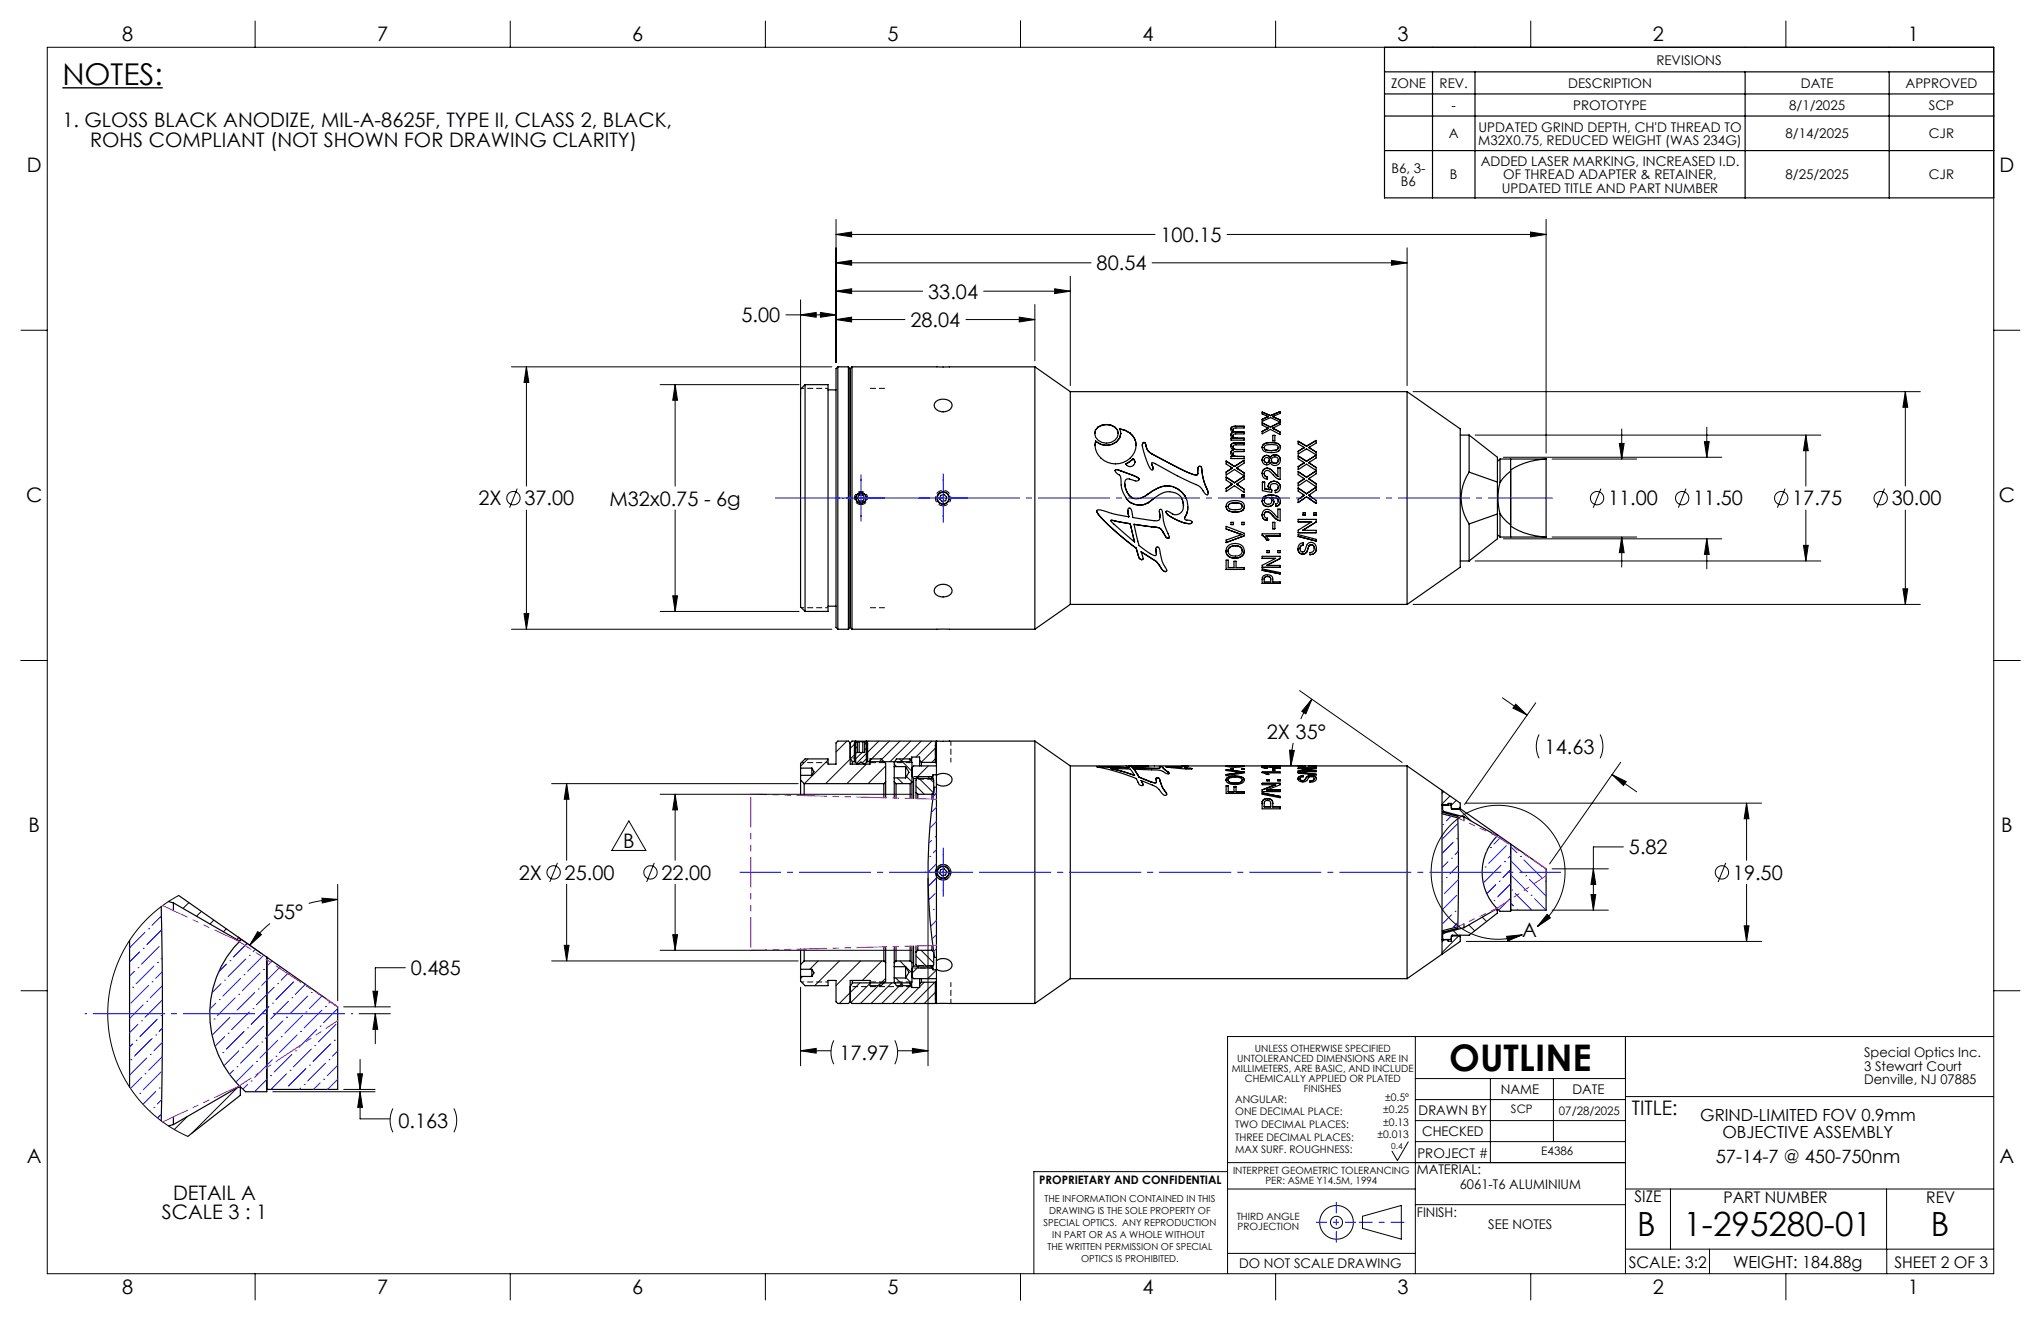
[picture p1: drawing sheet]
<svg xmlns="http://www.w3.org/2000/svg" width="432mm" height="279mm" viewBox="0 0 432 279" stroke-linecap="round" stroke-linejoin="round" font-family="sans-serif">
<defs><g id="words">
<text font-size="7.8" x="306.6" y="226.4">OUTLINE</text>
<g font-size="7.1">
<text x="346.4" y="261.4">B</text>
<text x="356.2" y="261.4">1-295280-01</text>
<text x="408.5" y="261.3">B</text>
</g>
<text font-size="6.3" x="13.2" y="17.9">NOTES:</text>
<g font-size="4.2">
<text x="25.8" y="8.6">8</text>
<text x="79.8" y="8.6">7</text>
<text x="133.8" y="8.6">6</text>
<text x="187.7" y="8.6">5</text>
<text x="241.7" y="8.6">4</text>
<text x="295.7" y="8.6">3</text>
<text x="349.7" y="8.6">2</text>
<text x="403.6" y="8.6">1</text>
<text x="13.2" y="26.8">1. GLOSS BLACK ANODIZE, MIL-A-8625F, TYPE II, CLASS 2, BLACK,</text>
<text x="19.1" y="31">ROHS COMPLIANT (NOT SHOWN FOR DRAWING CLARITY)</text>
<text x="5.6" y="36.3">D</text>
<text x="423" y="36.3">D</text>
<text x="245.5" y="51.2">100.15</text>
<text x="232" y="57.2">80.54</text>
<text x="196.4" y="63.2">33.04</text>
<text x="156.9" y="68.2">5.00</text>
<text x="192.6" y="69.2">28.04</text>
<text x="5.5" y="106.2">C</text>
<text x="101.2" y="106.9">2X</text>
<text x="111" y="106.9">37.00</text>
<text x="128.9" y="106.9">M32x0.75 - 6g</text>
<text x="340.2" y="106.9">11.00</text>
<text x="358.2" y="106.9">11.50</text>
<text x="379.2" y="106.9">17.75</text>
<text x="400.2" y="106.9">30.00</text>
<text x="422.9" y="106.2">C</text>
<text x="268" y="156.2">2X 35°</text>
<text x="326.8" y="159.5">14.63</text>
<text x="6" y="176">B</text>
<text x="131.8" y="179.3">B</text>
<text x="423.4" y="176">B</text>
<text x="344.6" y="180.7">5.82</text>
<text x="109.7" y="186.1">2X</text>
<text x="119.5" y="186.1">25.00</text>
<text x="139.9" y="186.1">22.00</text>
<text x="366.6" y="186.1">19.50</text>
<text x="57.8" y="194.4">55°</text>
<text x="322.1" y="198.2">A</text>
<text x="86.9" y="206.3">0.485</text>
<text x="177.6" y="224.2">17.97</text>
<text x="84.3" y="238.6">0.163</text>
<text x="345.3" y="235.9">TITLE:</text>
<text x="5.7" y="245.9">A</text>
<text x="423" y="245.9">A</text>
<text x="34.3" y="257.9">SCALE 3 : 1</text>
<text x="36.6" y="253.7">DETAIL A</text>
<text x="25.8" y="273.6">8</text>
<text x="79.8" y="273.6">7</text>
<text x="133.8" y="273.6">6</text>
<text x="187.7" y="273.6">5</text>
<text x="241.7" y="273.6">4</text>
<text x="295.7" y="273.6">3</text>
<text x="349.7" y="273.6">2</text>
<text x="403.6" y="273.6">1</text>
</g>
<text font-size="3.9" x="363" y="245.9">57-14-7 @ 450-750nm</text>
<g font-size="3.5">
<text x="359.7" y="237.2">GRIND-LIMITED FOV 0.9mm</text>
<text x="364.4" y="240.7">OBJECTIVE ASSEMBLY</text>
<text x="366.6" y="268.1">WEIGHT: 184.88g</text>
</g>
<g font-size="3.4">
<text x="345.8" y="254.2">SIZE</text>
<text x="364.6" y="254.5">PART NUMBER</text>
<text x="407.5" y="254.5">REV</text>
<text x="344.6" y="268.1">SCALE: 3:2</text>
<text x="400.8" y="268.1">SHEET 2 OF 3</text>
</g>
<g font-size="2.8">
<text x="350.4" y="13.7">REVISIONS</text>
<text x="294.3" y="18.6">ZONE</text>
<text x="304.6" y="18.6">REV.</text>
<text x="307.1" y="23.3">-</text>
<text x="331.8" y="18.6">DESCRIPTION</text>
<text x="332.9" y="23.3">PROTOTYPE</text>
<text x="378.5" y="23.3">8/1/2025</text>
<text x="381" y="18.6">DATE</text>
<text x="403.1" y="18.6">APPROVED</text>
<text x="408.1" y="23.3">SCP</text>
<text x="306.5" y="29.3">A</text>
<text x="312.8" y="27.8">UPDATED GRIND DEPTH, CH'D THREAD TO</text>
<text x="377.7" y="29.3">8/14/2025</text>
<text x="408.1" y="29.3">CJR</text>
<text x="312.7" y="30.7">M32X0.75, REDUCED WEIGHT (WAS 234G)</text>
<text x="313.3" y="35.1">ADDED LASER MARKING, INCREASED I.D.</text>
<text x="294.4" y="36.5">B6, 3-</text>
<text x="296.4" y="39.3">B6</text>
<text x="306.8" y="37.9">B</text>
<text x="317.7" y="40.7">UPDATED TITLE AND PART NUMBER</text>
<text x="318" y="37.9">OF THREAD ADAPTER &amp; RETAINER,</text>
<text x="377.7" y="37.9">8/25/2025</text>
<text x="408.1" y="37.9">CJR</text>
<text x="394.4" y="223.7">Special Optics Inc.</text>
<text x="394.4" y="226.5">3 Stewart Court</text>
<text x="317.5" y="231.3">NAME</text>
<text x="332.7" y="231.3">DATE</text>
<text x="394.4" y="229.3">Denville, NJ 07885</text>
<text x="300.1" y="235.8">DRAWN BY</text>
<text x="299.9" y="244.9">PROJECT #</text>
<text x="300.9" y="240.3">CHECKED</text>
<text x="299.7" y="248.3">MATERIAL:</text>
<text x="308.8" y="251.5">6061-T6 ALUMINIUM</text>
<text x="299.7" y="257.3">FINISH:</text>
<text x="314.9" y="259.9">SEE NOTES</text>
<text x="262.2" y="268.2">DO NOT SCALE DRAWING</text>
</g>
<g font-size="2.5">
<text x="319.7" y="235.5">SCP</text>
<text x="329.8" y="235.8">07/28/2025</text>
<text x="326.1" y="244.3">E4386</text>
<text x="219.9" y="250.5">PROPRIETARY AND CONFIDENTIAL</text>
</g>
<g font-size="2.2">
<text x="261.3" y="233.3">ANGULAR:</text>
<text x="293" y="232.8">±0.5º</text>
<text x="261.3" y="235.9">ONE DECIMAL PLACE:</text>
<text x="261.3" y="238.6">TWO DECIMAL PLACES:</text>
<text x="292.6" y="235.4">±0.25</text>
<text x="292.6" y="238.1">±0.13</text>
<text x="261.3" y="241.2">THREE DECIMAL PLACES:</text>
<text x="261.3" y="243.9">MAX SURF. ROUGHNESS:</text>
<text x="291.4" y="240.7">±0.013</text>
</g>
<g font-size="2.1">
<text x="260.6" y="226.8">MILLIMETERS, ARE BASIC, AND INCLUDE</text>
<text x="261.7" y="224.7">UNTOLERANCED DIMENSIONS ARE IN</text>
<text x="265.5" y="222.5">UNLESS OTHERWISE SPECIFIED</text>
<text x="263.3" y="228.9">CHEMICALLY APPLIED OR PLATED</text>
<text x="275.9" y="231">FINISHES</text>
<text x="260.9" y="248.4">INTERPRET GEOMETRIC TOLERANCING</text>
<text x="267.7" y="250.5">PER: ASME Y14.5M, 1994</text>
<text x="261.6" y="258">THIRD ANGLE</text>
<text x="261.8" y="260.1">PROJECTION</text>
</g>
<g font-size="2">
<text x="221" y="254.3">THE INFORMATION CONTAINED IN THIS</text>
<text x="222" y="256.8">DRAWING IS THE SOLE PROPERTY OF</text>
<text x="220.8" y="259.3">SPECIAL OPTICS. ANY REPRODUCTION</text>
<text x="222.6" y="261.9">IN PART OR AS A WHOLE WITHOUT</text>
<text x="221.6" y="264.4">THE WRITTEN PERMISSION OF SPECIAL</text>
<text x="228.7" y="266.9">OPTICS IS PROHIBITED.</text>
</g>
<text font-size="1.8" x="294.3" y="243.1">0.4</text>
</g></defs>
<g fill="none" stroke="#000" stroke-width=".21">
<path d="M10 10h411.8v259.4h-411.8zM54 4.4v5.6M108 4.4v5.6M161.9 4.4v5.6M215.9 4.4v5.6M269.9 4.4v5.6M323.9 4.4v5.6M377.8 4.4v5.6M176.9 46.4v30.3M176.9 55.6h53.9M176.9 49.6h67.5M176.9 55.6l3.3-.5v1z"/>
<path d="M176.9 49.6l3.3-.5v1zM226.4 58.4v23.2M243.7 55.6h54M259.6 49.6h67.5M294.4 55.1l3.3 .5-3.3 .5zM297.7 52.4v29.2M323.8 49.1l3.3 .5-3.3 .5zM327.1 46.4v49.4M4.4 69.8h5.6M108.2 77.6h67.8M111.4 77.6v25.2M111.4 77.6l.5 3.3h-1z"/>
<path d="M166.3 66.6h10.6M169.4 66.6l3.3-.5v1zM169.4 63.4v20.2M173.6 66.1l3.3 .5-3.3 .5zM176.9 67.6h14.6M176.9 61.6h18.3M176.9 67.6l3.3-.5v1zM176.9 61.6l3.3-.5v1zM204.4 67.6h14.5M208.1 61.6h18.3M215.6 67.1l3.3 .5-3.3 .5zM218.9 64.4v11.9"/>
<path d="M223.1 61.1l3.3 .5-3.3 .5zM421.8 69.8h5.6M139.7 81.4h29.4M142.8 81.4l.5 3.3h-1zM142.8 81.4v21.4M299 82.8h107.3M312.1 92h73.1M318.1 96.7h46.2M328.4 97.1h17.9M342.6 93.8h1l-.5 3.3zM343.1 90.7v6.4M360.6 93.4h1l-.5 3.3z"/>
<path d="M361.1 90.4v6.3M382.1 92v10.8M382.1 92l.5 3.3h-1.1zM403.1 82.8v20M403.1 82.8l.5 3.3h-1zM109.4 103.3l-1.6 4.1M111.4 107.9v25.2M142.8 107.9v21.4M312.1 118.7h73.1M318.1 114h46.2M328.4 113.6h17.9M338.7 103.3l-1.6 4.1"/>
<path d="M343.1 113.6v6.3M343.1 113.6l.5 3.3h-1zM356.7 103.3l-1.6 4.1M361.1 114v6.3M361.1 114l.5 3.3h-1zM377.6 103.3l-1.6 4.1M381.5 115.3h1.1l-.5 3.4zM382.1 107.9v10.8M398.7 103.3l-1.6 4.1M403.1 107.9v19.9M4.4 139.7h5.6M108.2 133.1h67.8"/>
<path d="M110.9 129.8h1l-.5 3.3zM139.7 129.3h29.4M142.3 126h1l-.5 3.3zM299 127.8h107.3M402.6 124.5h1l-.5 3.3zM421.8 139.7h5.6M179.2 156.7l-2.3 2.4M181.3 156.9l-1.4 1.4M181.4 159l-1.4 1.5M181.4 157.9l-.6 .6M182.4 159.2l-1.6 1.6M183.5 158l-.6 .6"/>
<path d="M183.7 156.7l-.8 .8M185.9 156.7l-4.7 4.8M188.2 156.7l-4.4 4.4M190.4 156.7l-4.4 4.4M192.7 156.7l-4.4 4.4M194.9 156.7l-4.4 4.4M197.1 156.7l-3.3 3.4M198.1 158l-3.2 3.2M272.8 158.7h1l-.7 3.3zM273.6 157.1l-.4 2.4-.1 2.5M274.9 146.1l21.7 15.2M277.5 147.9l-1.2 3.1-.9-.5z"/>
<path d="M277.5 147.9l-1.2 2-1.1 2.2M317.9 147.6l5.2 3.6M320.7 148.9l2.4 2.3-3-1.4zM324.9 148.6l-15 21.5M325.6 155.3a5.6 5.6 0 0 0 0 5.1M338.5 155.3a5.6 5.6 0 0 1 0 5.1M116.7 165.7h52.2M119.9 165.7l.5 3.3h-1zM119.9 165.7v16.3M133 173.6l3.7 6.3h-7.3zM139.7 168h53.2M142.8 168l.5 3.3h-1z"/>
<path d="M142.8 168v14M170.9 160.5l-1.5 1.6M175.2 160.7l-5 5M179.9 160.5l-5.2 5.2M183.3 161.6l-4.1 4.1M183.5 160.2l-1.1 1.1M187.4 162l-3.7 3.7M189.2 161.6l.5 .5M189.8 164.5l1.3 1.2M190.3 160.5l2.6 2.6M191.8 164.2l1.1 1.2M193.8 166.2l1.7 1.8"/>
<path d="M194.2 164.4l3.3 3.3M196.3 164.3l1.2 1.2M196.4 162l-2.7 2.7M198.1 160.3l-1 .9M268.5 162h7.8M305.4 167.4l-.3 .4M306.8 168.4l-1.7 1.6M308.1 169.3l-1 1M308.7 171.2l2.5 2.4M308.9 170.7l-.3 .3M310.2 169.9h62.5M341.1 163.8l3 1.5-.6 .8z"/>
<path d="M341.1 163.8l5.2 3.7M342.9 161.2l-15.1 21.5M343.4 179.1h-6.3v13.4M369.5 169.9v12.1M369.5 169.9l.5 3.3h-1zM35.8 190.6l-.1 .1M37.8 189.4l-3.4 2.1-3 2.5-2.7 3-2.2 3.3-1.7 3.7-1.2 3.7-.7 3.8-.1 4 .5 4.1 .9 3.7 1.5 3.6 2 3.5 2.4 3 2.9 2.8 3.3 2.3 3.4 1.9M40 190.9l-1.3 1.2M42.6 192.8l-1 1M45.2 194.6l-.8 .8M47.9 196.5l-.6 .6M50.2 198.1l5.2 3.6"/>
<path d="M50.5 198.3l-.4 .4M54.5 197l.8 .7-2.5 2.2zM57.1 195.3a22.7 22.7 0 0 0-4.3 4.6M68.1 190l3.3 .2-3.2 .8zM71.4 187.1v24.6M71.4 190.2a22.7 22.7 0 0 0-6.1 .9M117.9 182.5l-1.6 4M119.4 199.9h1l-.5 3.3zM119.9 187v16.2M138.4 182.5l-1.6 4M142.3 197.7h1l-.5 3.3zM142.8 187v14"/>
<path d="M196.3 185.8v39.6M305.5 198.8l-.4 .4M307.4 196.8l1 1M308.6 198l-3.5 3.5M310.2 199.1h62.5M310.7 195.6l1.3 1.3M313.6 194l.9 .9M316.4 192.3l.4 .4M318.7 198l3.4-.3-3.1 1.3zM325.2 196a14.2 14.2 0 0 0-1.4-23.9 14.2 14.2 0 0 0-21 11.4 14.2 14.2 0 0 0 19.3 14.2M327.3 193.4l.7 .7-2.8 1.9zM328.4 192.5h11.9"/>
<path d="M328.4 183.8h11.9M336.6 189.2h1l-.5 3.3zM337.1 183.8l.5 3.3h-1zM365.1 182.5l-1.6 4M369 195.8h1l-.5 3.3zM369.5 187v12.1M4.4 209.5h5.6M72.7 213h9.9M76 214.4h6.6M78.9 209.7h1l-.5 3.3zM79.4 214.4l.5 3.3h-1zM79.4 214.4v6.4"/>
<path d="M85.8 204.7h-6.4v8.3M116.7 203.2h52.2M139.7 201h53.2M169.4 208.8v16.6M169.8 206.5l-.4 .5M173.1 203.2l-1.8 1.8M177.6 203.2l-5.2 5.3M181.9 207.9l-4.3 4.3M182.1 203.2l-5.2 5.2M184.2 207.9l-4.2 4.1M186.6 203.2l-4.2 4.2M187.4 206.9l-5.3 5.3"/>
<path d="M188.7 207.9l-4.4 4.3M189.2 204.3l.2 .2M189.5 206.8l1.6 1.7M190.4 203.2l2.5 2.6M190.9 207.9l-4.4 4.3M191.6 206.7l1.2 1.2M192.7 208.4l-3.9 3.8M193.8 202.2l2.6 2.5M194.4 208.9l-3.4 3.3M194.4 204.3l-1.5 1.6M194.9 201l2.6 2.7M195.5 207.7l-.9 1"/>
<path d="M197.1 201l.4 .4M197.8 207.7l-4.5 4.5M198.1 205.2l-1.8 1.8M198.1 209.7l-2.6 2.5M198.1 211.9l-.3 .3M299.4 219.2v50.2M343.9 219.2v50.2M421.8 209.5h5.6M421.8 219.2h-162.1v50.2M39.6 236.2l-2.7 2.7M50.2 230l-9.7 9.7M57.7 230.9h21.7"/>
<path d="M72.7 230.4h6.7M75.7 227.1h1l-.5 3.3zM76.2 230.9l.5 3.3h-1zM76.2 230.9v5.7h6.3M76.2 224.1v6.3M83.1 234.4a5.6 5.6 0 0 0 0 5.1M96 234.4a5.6 5.6 0 0 1 0 5.1M169.4 222.2l3.3-.5v1.1zM169.4 222.2h6.4M176.4 220a5.6 5.6 0 0 0 0 5.1M189.3 220a5.6 5.6 0 0 1 0 5.1M189.9 222.2h6.4"/>
<path d="M193 221.7l3.3 .5-3.3 .6zM299.4 228.1h44.5M299.4 237h44.5M299.4 232.6h44.5M315.3 228.1v17.8M328.6 228.1v13.4M343.9 231.9h77.9M259.7 247.8h-41v21.6M259.7 245.9h84.2M259.7 251.5h39.7M288.3 257.2l8.2-2.2v7.1l-8.2-2.3zM297.9 241.5l-2.3 4-1.1-2"/>
<path d="M299.4 254.8h44.5M299.4 241.5h44.5M343.9 251.5h77.9M353.4 251.5v12.7M399.1 251.5v12.7M54 269.4v5.6M108 269.4v5.6M161.9 269.4v5.6M215.9 269.4v5.6M259.7 265.1h39.7M269.9 269.4v5.6M323.9 269.4v5.6"/>
<path d="M343.9 264.2h77.9M361.7 264.2v5.2M377.8 269.4v5.6M399.2 264.2v5.2"/>
<circle cx="108.6" cy="105.4" r="1.41"/>
<circle cx="337.9" cy="105.4" r="1.41"/>
<circle cx="355.9" cy="105.4" r="1.41"/>
<circle cx="376.8" cy="105.4" r="1.41"/>
<circle cx="397.9" cy="105.4" r="1.41"/>
<circle cx="117.1" cy="184.5" r="1.41"/>
<circle cx="137.6" cy="184.5" r="1.41"/>
<circle cx="364.3" cy="184.5" r="1.41"/>
<circle cx="282.8" cy="258.5" r="3.6"/>
<circle cx="282.8" cy="258.5" r="1.28"/>
</g>
<g fill="none" stroke="#000" stroke-width=".25">
<path d="M292.9 10h128.9v31.9h-128.9zM292.9 15.2h128.9M292.9 19.9h128.9M303.1 15.2v26.7M312.1 15.2v26.7M369.2 15.2v26.7M399.7 15.2v26.7M292.9 24.5h128.9M292.9 31.9h128.9M177.3 77.6l-.4 .4v54.7l.4 .4M177.3 77.6v55.5M177.3 77.6h2.2"/>
<path d="M179.5 77.6v55.5M179.5 77.6l.4 .4M179.9 78v54.7M180.3 77.6h38.6M180.3 77.6v55.5M180.3 77.6l-.4 .4M218.9 77.6v55.5M218.9 77.6l7.5 5.2M170.3 81.4h4.9v47.9h-4.9M170.3 81.4v47.9M170.3 81.4l-.9 .9v46.1l.9 .9M175.2 82.5h1.7"/>
<path d="M198 84.9a2.26 2.26 0 0 1 3.4 .7 1.88 1.88 0 0 1-2.9 1.3 1.18 1.18 0 0 1-.5-2zM226.4 82.8v45M226.4 82.8h71.3M231.6 91.7a2.54 2.54 0 0 0 2.5 2 2.54 2.54 0 0 0 2.5-2M231.8 93.3l-.1 .9a4.4 4.4 0 0 0 4.3 3.9 4.4 4.4 0 0 0 4.4-3.9M231.8 93.3l.2 .1M231.8 93.3h.1M232 93.4l.9 .6 1.2 .2M232 93.4h.1M232.3 90.3l-.5 .6-.2 .8M232.3 90.3h.1M234.1 89.8l-1 .1-.8 .4"/>
<path d="M234.1 89.8a2.22 2.22 0 0 1 2.5 1.9M234.1 89.8h.1M234.1 94.2h.1M235.9 99.6l.4-.3 .7 .3M235.9 99.6l.4 .5 .6 .4a3.1 3.1 0 0 1 .3 2.1l.4 1.5a4.8 4.8 0 0 0 1.6 2.2M235.9 99.6h.1M236.2 93.4l-1 .6-1.1 .2M236.2 93.4h.1M237 99.6h.1M237 99.6l2.8 1M237.1 91.7l-.2 .9-.7 .8M239.1 91.6a3.2 3.2 0 0 1 1.3 2.6"/>
<path d="M239.1 91.6l-1.1-.6-1.2-.3 .3 1M239.1 91.6h.1M239.5 97.3l-1.3 .8a1.02 1.02 0 0 0 1.1 .6 1.02 1.02 0 0 0 .8-1M239.5 97.3l-1.3 .8M239.5 97.3h.1M239.7 97l-.2 .3M239.7 97l.1 .1M239.7 97h.1M239.8 97.1l.3 .6M240.1 97.7h.1M242 93.6l.3 .1 .2 .7M242 93.6a.49 .49 0 0 0-.3 .7 13.2 13.2 0 0 0 1.9 5.1l.3-.1v-.5"/>
<path d="M242 93.6a.44 .44 0 0 0-.3 .6M242 93.6l.3 .1 .2 .8M242 93.6h.1M242.5 94.4l.1 .3a2.03 2.03 0 0 0 1.1 1.3M242.5 94.5l.4 .9 .8 .6M242.5 94.4v.1M243.6 98l.3 .8M243.7 96l7.7 3.9M243.7 96h.1M243.9 98.8l-.1-.2a.51 .51 0 0 1-.1-.7l.7 .2 4.7 2.5 3.2 1.6a3.7 3.7 0 0 1 2.6 2.2l.4 .2h.2a1.54 1.54 0 0 0-.3-1.5M243.9 98.8v.4M243.9 98.8h.1"/>
<path d="M251.4 99.9l1.7 .6 .3-.2v-.2M251.4 99.9l1.7 .6 .3-.1v-.3M251.4 99.9h.1M253.7 98.6l.5 .2 .1 .8M253.7 98.6l-.2 .3-.1 1.2M253.7 98.7l-.2 .2-.1 .8M253.7 98.6v.1M254.3 99.6l.3 1.8 .6 1.7M254.3 99.6h.1M260.4 99.2h.1M260.4 90.8l.1 .4 .4 .2M260.4 92l.1 .4 .4 .3"/>
<path d="M260.4 94.4l.1 .4 .4 .3M260.4 95.8l.1 .4 .4 .3M260.4 95.8h.1M260.4 94.4h.1M260.4 92h.1M260.4 90.8h.1M260.7 99l-.3 .2M260.7 99h.1M260.8 90.9l.3 .4 .5 .1M260.8 92.1l.3 .5 .7 .1M260.8 94.5l.3 .5 .5 .1M260.8 95.9l.3 .5 .7 .1"/>
<path d="M260.8 95.9h.1M260.8 94.5h.1M260.8 90.9a.62 .62 0 0 0 .8 .5M260.8 92.2l.3 .4 .7 .1M260.8 92.1v.1M260.9 92.7h-.5v.4h2.8v-.4h-1.4M260.9 96.5h-.5v.5h2.8v-.5h-1.4M260.9 92.7h-.5M260.9 96.5h.1M260.9 91.4l-.4 .3-.1 .3M260.9 95.1l-.4 .3-.1 .4M260.9 95.1v.1"/>
<path d="M260.9 91.4v.1M261.2 98.7l2-1.4v.6l-1.6 1.1M261.2 98.7l-1.8-1.2v.6l1.3 .9M261.2 98.7h.1M261.3 90.2h1.9v.3h-2.1l-.3 .4M261.3 90.2l-.7 .1-.2 .5M261.3 93.7h1.9v.4h-2.1l-.3 .4M261.3 93.7l-.7 .1-.2 .6M261.3 90.2h.1M261.3 93.7h.1M261.6 91.4h1.6v.4h-2l-.3 .1-.1 .2M261.6 95.1h1.6v.4h-2l-.3 .2-.1 .2"/>
<path d="M261.6 91.4h.1M261.6 95.1h.1M261.6 99l.3 .2M261.6 99h.1M261.8 92.7h.1M261.8 96.5h.1M261.8 92.7h1.4M261.9 99.2l1.3 .8v.7l-2-1.4-1.8 1.2v-.7l1-.6M261.9 99.2h.1M267 94.7a.92 .92 0 0 0 .7 .9 3.2 3.2 0 0 0 3-.3l.2-.6M267 97.3h.1M267 94.7h.1"/>
<path d="M267.5 97.3l.1 .4 .4 .2M267.5 97.3h.1M267.5 94.7l.2 .4M267.5 94.7h.1M267.7 95.1l1.3 .2M267.7 95.1h.1M268 97.9h.1M268 88.3l-1 .4v.4l1.8-.8 2 1M268 88.3h.1M268 90.7h.1M268 96.3l.5 .2 .2 .3M268 96.3a.95 .95 0 0 0-1 1"/>
<path d="M268 96.3h.1M268.1 99l.9 .4 .6 .6M268.1 99a1.04 1.04 0 0 0-1.1 1.2M268.1 99h.1M268.4 88.1l-.4 .2M268.4 90.6l-.4 .1M268.4 90.6h.1M268.4 88.1h.1M268.5 97.3l-.1 .4-.4 .2M268.5 97.3a.54 .54 0 0 0-.5-.5 .54 .54 0 0 0-.5 .5M268.5 97.3h.1M268.7 96.8h.1"/>
<path d="M268.8 87.9l2-.9v.4l-1.5 .7M268.8 87.9l-1.8-.7v.3l1.4 .6M268.8 90.3l-1.8-.9v.5l1.4 .7M268.8 87.9h.1M268.8 90.3h.1M269 95.3h.1M269 93.6a1.73 1.73 0 0 1 1.8 .8l.1 .3M269 93.6l-.9 .1a1.01 1.01 0 0 0-1.1 1M269 93.6h.1M269 97.3l.2 .5 .5 .2M269 97.3h.1M269.3 88.1h.1"/>
<path d="M269.3 90.6l.2 .1M269.3 88.1l.2 .1M269.3 92.1h.4v1.2h-.4zM269.5 88.2l1.3 .6v.5M269.5 90.7l1.3 .7v.5l-2-1.1-1.8 1v-.6l1-.5M269.5 88.2h.1M269.5 90.7h.1M269.5 88.2l1.3 .6M269.7 98h.1M269.7 96.2l.9 .3 .3 .8M269.7 96.2a.97 .97 0 0 0-1 .6M269.7 96.2h.1"/>
<path d="M270.4 97.3l-.2 .5-.5 .2M270.4 97.3a.73 .73 0 0 0-.7-.7 .73 .73 0 0 0-.7 .7M270.4 97.3h.1M270.4 94.7l-.3 .5-1.1 .1M270.4 94.7v-.2a2.59 2.59 0 0 0-2.9 0v.2M270.4 94.7h.1M270.8 89.3v.5l-1.5 .8M270.8 89.3l-2 1M270.9 97.3a1.11 1.11 0 0 1-.9 1.1 1.11 1.11 0 0 1-1.3-.6 .9 .9 0 0 1-1 .5 .9 .9 0 0 1-.7-1M270.9 97.3h.1M270.9 94.7h.1M275.6 98.1h.1"/>
<path d="M276 94.7l-.4 .2M276 97.9l-.4 .2M276 97.9h.1M276 94.7h.1M276.4 94.4l2.1-1.2v.5l-1.6 1M276.4 94.4l-1.8-1.1v.6l1.4 .8M276.4 97.6l2.1-1.3v.6l-1.6 1M276.4 97.6l-1.8-1.2v.6l1.4 .9M276.4 94.4h.1M276.4 97.6h.1M276.9 97.9l1.6 1v.6l-2.1-1.3-1.8 1.1v-.6l1-.6M276.9 94.7l.2 .1"/>
<path d="M276.9 94.7h.1M276.9 97.9h.1M277.1 94.8l1.4 .8v.6l-2.1-1.3-1.8 1.1v-.6l1-.5M277.1 94.8h.1M297.7 82.8v45M297.7 82.8l11.2 7.9v29.3l-11.2 7.8M308.9 92h1.9M310.8 99.9a9.8 9.8 0 0 0 0 10.9M310.8 92v7.9M310.8 92l6 4.7v5.3M310.8 99.9l6 2.1M317.3 97.1v4.9"/>
<path d="M317.3 97.1h9.8M317.3 97.1l-.5 .5M319.6 97.1v2.3M319.6 99.7l-1.6 1.5-.7 .8M319.6 99.4v11.9M327.1 97.1a14.7 14.7 0 0 0-7.5 2.3M327.1 97.1v16.5h-9.8M181.8 104.7h.7l.4 .6-.4 .7h-.7l-.4-.7zM199 104.8l.7-.2 .6 .5-.2 .8-.8 .2-.5-.6zM232 108.1l.8 1.2M232.8 109.3a1.35 1.35 0 0 1-.7-1.4 3.4 3.4 0 0 1 2.5 .5l4.2 .9M232.8 109.3a59.3 59.3 0 0 0 7.6 6.7"/>
<path d="M232.8 109.3h.1M235 110.1l.2-.1 .7 .2M235.9 110.2l3.2 .6M235.9 110.2h.1M235.9 110.2l-.9-.1 .7 .8 4.3 3.7M238 102.2v.4M238 102.6a3.8 3.8 0 0 0 1.6 2.7M238 102.6a3.6 3.6 0 0 0 1.6 2.7M238 102.6h.1M238.3 105.3l.9 1M238.6 107.9l.1 .8M238.7 108.7l.1 .6"/>
<path d="M238.7 108.7h.1M238.7 108.7v-1.1l.4-.1a1.73 1.73 0 0 1 .5 1.4l.1 .6 .7 .1a14.2 14.2 0 0 0 4.7 .4l.3-.2v-.8M238.8 109.3h.1M239.1 110.8l.9 3.8M239.1 110.8h.1M239.2 106.3a3.5 3.5 0 0 0 3.7 .1M239.2 106.3h.1M239.6 105.3h.1M239.8 100.6a1.41 1.41 0 0 1 1.2 .7v.1M239.8 100.6h.1M239.9 110.9l1.1 4.5 1.8 1.3 1.4 .8 .4-.1v-.9M239.9 110.9l3.7 .5"/>
<path d="M239.9 110.9h.1M240 114.6h.1M240.4 116l.4 1.3M240.4 116h.1M240.8 117.3l.3 .8 .4 .3M240.8 117.3h.1M241 101.4l-.6 .3a2.81 2.81 0 0 0-2.2-.3l-.2 .4v.8M241 101.4h.1M241.4 116.7l.4 1.3v.3l-.3 .1M241.4 116.7h.1M241.4 116.7l2.4 1.5M241.5 118.4h.1"/>
<path d="M241.8 118.2l-.3 .2M242.9 106.4l1.4-1.1a3.8 3.8 0 0 1 5.6-.1l.5 1.6M242.9 106.4h.1M242.9 104.5a3.3 3.3 0 0 1-3.3 .8M242.9 104.5l-1.5 .8M242.9 104.5h.1M243.6 111.4l1 .1a1.62 1.62 0 0 1 1.4 1M243.6 111.4h.1M243.8 118.2l.8 .6 .6 .7M243.8 118.2l.8 .5 .6 .7M243.8 118.2h.1M244.2 105.3l-1.3 1.1"/>
<path d="M244.5 116.1l.1 .4M244.6 116.5l-.1-.4a.36 .36 0 0 1 .3-.4 .36 .36 0 0 1 .4 .2l.2 .4a9.4 9.4 0 0 0 1.4 4.3l-.3 .3M244.6 116.5v.7M244.6 116.5h.1M245.2 119.5a2.2 2.2 0 0 0 1.2 1.4h.1M245.2 119.4a2.18 2.18 0 0 0 1.2 1.5h.1M245.2 119.4v.1M245.3 108.1l.1 .9M245.4 109l-.1-.7a.34 .34 0 0 1 0-.4 .34 .34 0 0 1 .3-.2l.3 .5a12 12 0 0 0 1.4 5.2v.4l-.1 .1M245.4 109h.1M245.4 109v.4M246 112.5l.6 1.1 .6 .3"/>
<path d="M246 112.5h.1M246.7 108.2l.4 .7 .8 .5M246.7 108.2h.1M247.1 102.7a4.7 4.7 0 0 1 3.6 2.2M247.1 102.7a6.9 6.9 0 0 0-4.2 1.8M247.1 102.7h.1M247.1 102.7l-1.2 .2a8.5 8.5 0 0 0-3 1.6M247.2 113.9h.1M247.4 113.6l-.2 .3M247.9 109.4l1.5 .8 1.5 .5M247.9 109.4h.1M250 105.3l.4 1.5"/>
<path d="M250.4 106.8a1.73 1.73 0 0 1-.9 1.9 1.73 1.73 0 0 1-2.1-.4l-.5-.2-.2 .1M250.4 106.8h.1M250.4 106.8v.2M250.7 104.9a4.4 4.4 0 0 1 .2 4.1M250.7 104.9h.1M250.7 104.9l.2 .5M250.9 109l-.3 .6 .1 .3 1 .1 .4 .4M250.9 109h.1M250.9 109l-.3 .6M250.9 110.7h.1M251.3 107.2l-.2 1.4-.2 .4M252.1 110.4v.2l-.2 .2-1-.1"/>
<path d="M252.1 110.4h.1M253.4 100.1h.1M255.2 103.1l.4 1.2M255.2 103.1h.1M259.4 116.5a2.04 2.04 0 0 1 1.6-1.6 2.04 2.04 0 0 1 2.1 1l.2 .6M259.4 116.5a1.69 1.69 0 0 0 2 1.6M259.4 116.5h.1M259.4 118.5h.4v1.5h1.3v-1.3h.4v1.3h1.7v.4h-3.8zM259.4 107.1v-.3a1.68 1.68 0 0 1 1.9-.9 1.66 1.66 0 0 1 1.9 .9l.1 .3M259.4 107.1a1.17 1.17 0 0 0 1.3 1.2h.6M259.4 107.1h.1M259.8 116.5h.1"/>
<path d="M259.8 116.5v.3a1.73 1.73 0 0 0 3 0v-.3M259.8 107.1h.1M260.4 102.6h.1M260.4 110.5h.5v.4h-.5zM260.7 102.4l-.3 .2M260.7 102.4h.1M261.2 102.1l2-1.4v.6l-1.6 1.1M261.2 102.1l-1.8-1.2v.6l1.3 .9M261.2 102.1h.1M261.3 115.4a1.24 1.24 0 0 0-1.5 1.1M261.3 115.4l1.1 .3 .3 .4 .1 .4M261.3 115.4h.1"/>
<path d="M261.3 106.4l1.2 .1 .3 .6M261.3 106.4h.1M261.3 106.4l-1.1 .1-.4 .6M261.3 108.3h.1M261.4 118.1h.1M261.6 102.4l.3 .2M261.6 102.4h.1M261.9 102.6l1.3 .9v.6l-2-1.4-1.8 1.2v-.6l1-.7M261.9 102.6h.1M262.1 112.9l.7 .2M262.1 112.9l-2.7-1v-.6l3.8 1.5v.5l-3.8 1.5v-.6l3.4-1.1M262.1 112.9h.1"/>
<path d="M262.7 110.5h.5v.4h-.5zM262.7 104.7h.5v.4h-.5zM262.8 113.1h.1M262.8 107.1h.1M262.8 107.1l-.1 .4a2.96 2.96 0 0 1-2.7 0l-.2-.4M262.8 116.5h.1M262.9 107.9l-.8 .3-.8 .1M262.9 107.9h.1M263.3 116.5a1.63 1.63 0 0 1-1.9 1.6M263.3 107.1l-.1 .5-.3 .3M263.3 107.1h.1M263.3 116.5h.1"/>
<path d="M267 100.2l.2 .6 .3 .3 .6 .3v-.5M267 108.9a1.11 1.11 0 0 1 .7-1.1 1.11 1.11 0 0 1 1.3 .3l1.3 1.4v-1.8h.5v2.4h-.3M267 108.9l.3 .8 .8 .4M267 106a1.17 1.17 0 0 0 1.3 1.1M267 106h.1M267 108.9h.1M267 100.2h.1M267.5 100.2a.64 .64 0 0 1 .3-.6 .64 .64 0 0 1 .7 0l.3 .3a3.1 3.1 0 0 0 2 1.5v-2.4h-.5v1.8M267.5 100.2l.1 .5 .5 .2M267.5 108.9l.1 .5 .5 .2v.5M267.5 105.9a.81 .81 0 0 1 .8-.7 .81 .81 0 0 1 .8 .7M267.5 105.9h.1"/>
<path d="M267.5 105.9a.81 .81 0 0 0 .8 .8 .81 .81 0 0 0 .8-.8M267.5 108.9h.1M267.5 100.2h.1M267.6 103.4l.9 .2M267.6 103.4h.1M267.7 105.4l-.2 .5M267.9 113.4h2.9v-.5h-3.8v.3l1 1M267.9 113.4h.1M267.9 113.4l.5 .8h-.4M268 114.2h.1M268 119.6h.1M268.1 116.5h.4v.4h-.4z"/>
<path d="M268.1 108.2l-.5 .2-.1 .5M268.1 108.2a1.8 1.8 0 0 1 1.3 1M268.1 108.2h.1M268.1 110.1h.1M268.3 107.1h.1M268.3 102.9l.2 .7M268.3 102.9h.1M268.5 103.6h.1M268.7 103l.4 .7-.1 .5-1.9-.4v-1.8h.5v1.4M268.7 103a.86 .86 0 0 1 .9-.8 .86 .86 0 0 1 .8 .8M268.7 103h.1M268.8 105.4l.3 .5"/>
<path d="M268.9 104.7a1.74 1.74 0 0 1 1.9 1l.1 .3M268.9 104.7a1.43 1.43 0 0 0-1.9 1.3M268.9 104.7h.1M268.9 104.7a1.61 1.61 0 0 0-1.7 .6M268.9 104.7a1.89 1.89 0 0 1 1.8 .7M269 105.2l.4 .4 .1 .5M269 105.2l1.2 .2 .2 .6M269 105.2h.1M269 105.2l.1 .1M269.1 105.9h.1M269.3 110.5h.4v1.3h-.4zM269.3 111.8h.4"/>
<path d="M269.4 109.2l1.1 .9M269.4 109.2h.1M269.5 106.1l-.4 .8-.8 .2M269.5 106.1h.1M269.5 101.8l.9 .3M269.5 101.8l-.8 .3-.4 .8M269.5 101.8h.1M269.6 100l.7 .8M269.6 100.1l.7 .7M269.6 100v.1M269.9 118.1h-2.9v-.4h3.8v.4M269.9 118.1l-2.9 1.5v.4h3.8v-.4h-2.8"/>
<path d="M269.9 118.1h.1M269.9 107.1h.1M270 105.3l.3 .3 .1 .4M270.3 116.5h.5v.4h-.5zM270.3 100.8h.1M270.4 102.1l.4 .4 .1 .5M270.4 102.1h.1M270.4 106l-.1 .4-.4 .2v.5M270.4 103l-.1 .5-.5 .2v.5l.8-.4 .3-.8M270.4 103h.1M270.5 110.1h.1M270.8 118.1l-2.8 1.5"/>
<path d="M270.9 106a1 1 0 0 1-1 1.1M270.9 106h.1M270.9 103h.1M274.6 116.1a1.02 1.02 0 0 0 1 1.1M274.6 116.1h.1M274.6 103.2v.7l1.4 .9M274.6 113.1l3.9 1v.3l-3.9-.9zM274.6 103.2l1.8 1.2M274.6 103.2h.1M275 116l.2-.5 .5-.2v-.5h-.2a1.12 1.12 0 0 0-.9 1.3M275 116h.1M275.6 105l-1 .6v.7l1.8-1.2 2.1 1.4"/>
<path d="M275.6 101.5h.1M275.6 105h.1M275.6 112.2h.1M275.6 117.2h.1M275.7 108.5h.5v.4h-.5zM276 101.3l-.4 .2M276 104.8l-.4 .2M276 104.8h.1M276 101.3h.1M276.4 100.9l2.1-1.3v.6l-1.6 1.1M276.4 100.9l-1.8-1.1v.6l1.4 .9M276.4 104.4l2.1-1.4v.7l-1.6 1.1"/>
<path d="M276.4 100.9h.1M276.4 104.4h.1M276.5 116.7l-.4 .4-.5 .1M276.5 116.7h.1M276.9 101.3l.2 .1M276.9 104.8l.2 .1M276.9 104.8h.1M276.9 115.6l-.4 1.1M276.9 115.6h.1M277.1 101.4l1.4 .9v.7l-2.1-1.4-1.8 1.2v-.7l1-.6M277.1 104.9l1.4 .9v.7M277.1 101.4h.1"/>
<path d="M277.1 104.9h.1M277.4 115.2l-.5 .4M277.4 115.2l.5 .3 .2 .5M277.4 115.2h.1M277.5 110.4h-2.9v-.5h3.9v.5l-2.9 1.8M277.5 110.4l-2.9 1.7v.6h3.9v-.5h-2.9M277.5 110.4h.1M278 108.5h.5v.4h-.5zM278.1 116h.1M278.5 106.5h.1M278.5 116a1.19 1.19 0 0 1-1.4 1.3v-.4a.88 .88 0 0 0 1-.9M278.5 116a1.09 1.09 0 0 0-.8-1.2 1.09 1.09 0 0 0-1.2 .5l-.6 1.3a.57 .57 0 0 1-.6 .1 .57 .57 0 0 1-.3-.7"/>
<path d="M278.5 115.9v.1M308.9 118.7h1.9M310.8 110.8v7.9M316.8 108.7v5.3l-6 4.7M316.8 102v6.7M316.8 113.1l.5 .5M316.8 108.7l-6 2.1M317.3 102a12.9 12.9 0 0 0 0 6.7M317.3 108.7v4.9M317.3 108.7l.7 .8 1.6 1.5M319.6 111.3a14.4 14.4 0 0 0 7.5 2.3M319.6 111.3v2.3"/>
<path d="M175.2 128.2h1.7M177.3 133.1h2.2M179.9 132.7l.4 .4M179.9 132.7l-.4 .4M180.3 133.1h38.6M198 124.1a2.15 2.15 0 0 1 3.4 .7 1.76 1.76 0 0 1-2.3 1.4 1.38 1.38 0 0 1-1.4-1.7zM226.4 127.8l-7.5 5.3M226.4 127.8h71.3M246.5 120.9h.1M246.8 120.6l-.3 .3M267 120.6l3.8 .8v-.3l-3.8-.8v.3M267.3 121.8a1.21 1.21 0 0 1 2 .7v.6h1.5v.3h-3.8l.1-1.2z"/>
<path d="M267.5 122.5h.1M267.5 122.2v.3M268.1 121.9l-.6 .3M268.1 121.9l.6 .2 .1 .4M268.1 121.9h.1M268.8 122.5v.6h-1.3v-.6M268.8 122.5h.1M179.9 157.1l-.4-.4h-2.2l-.4 .4v4.5h-1.7v-1.1h-4.9l-.9 1v1M179.9 157.1v4.5h4.2v-1.1h2.3l1 1v3.9M181 156.7h2.3M181 156.7h-.7l-.4 .4M181 156.7v4.4h-.7"/>
<path d="M181.1 156.9h2.1l.3 .3v3.8l-.6 .6-.7-.4-.8 .4-.6-.6v-3.8zM181.4 156.9v2.3h1.5v-2.3M181.8 156.9v2.3M182.5 156.9v2.3M183.3 156.7h35.6M183.3 156.7v4.4h9.1l.5-.8M198.1 156.7v7.3M198.1 157.4l-.2 .2v3.7l.2 .2M218.9 156.7v55.5M218.9 156.7l7.5 5.3M169.4 165v3.3M169.4 162.5v1.5"/>
<path d="M169.4 162.5h2.4M169.4 165l.7 .7M169.4 164h2.4M169.4 164v1M170.1 165.7v2.6M170.1 165.7h16.9M171.8 162.5v1.5M171.8 162.5l.4 .7-.4 .8M179.9 160.3l.4 .8M180.3 161.1v.5M187 165.7v3M187.4 165.4v3.3"/>
<path d="M187.4 165.4l-.4 .3M189.2 162.1v2.4M189.2 165.4v3.4M189.2 162.1h2.4M189.2 162.1v-.8l.4-.8h2.9l.4 .8v4.1M189.2 164.5v.9M189.2 164.5h2.4M189.2 165.4l.4 .3M189.6 165.7v3.1M189.6 165.7h3M191.6 162.1v2.4M191.6 162.1l.7 1.2-.7 1.2"/>
<path d="M192.6 165.7v3.2M192.9 160.3v.9M192.9 160.3v-.2h1.7v.8M192.9 165.4v3.5M192.9 165.4l-.3 .3M192.9 164.1l.4 .6M193.3 164.7v4.2M193.8 167.6v1.3M193.8 167.6v-2.6l.4-.7h2.9l.4 .7v2.6l-.3 .4M193.8 167.6l.4 .4M194.2 168v.9M194.2 168h3"/>
<path d="M194.6 160.9v1.1M194.6 160.9l.3 .3M194.9 161.2v.8M194.9 161.2h3.2M197.2 168v1M197.4 164.1v.6M197.4 164.1l-.4 .6h-3.7M198.1 164a2.27 2.27 0 0 1 3.3 .7 1.88 1.88 0 0 1-2.9 1.4l-.4-.3M198.1 165.8v37.4M198.1 162h-4.8l-.4 .4M198.1 164v1.8M198.1 163.9h-.7v.2"/>
<path d="M198.1 166.5h-.4a118.8 118.8 0 0 0 0 36h.4M226.4 162v45M226.4 162h24l-1 .3-1.3-.1M232 162.2h3.2M235 162.5l.7 .2M235.2 162.2l3.6 .1M235.2 162.2h-3.2l.5 .1a41.3 41.3 0 0 1 7.9 2.4l.8 1.4a.39 .39 0 0 0 .6-.1l-.1-.4M235.2 162.2l3.6 .2M235.2 162.2h.1M235.7 162.7l4.3 1.3M235.7 162.7l-.7-.2 4.1 .2 .9 1.3M235.7 162.7h.1"/>
<path d="M238.8 162.3v.1M239 162.1l.6 .2M239 162.1h-.4l.2 .2M239 162.1l-.4 .1M239 162.1h.1M239.1 162h3.9M239.6 162h3.4M239.6 162h-.8M239.6 162h.1M239.6 162.3h.1M239.6 162.3l.1 .1M239.6 162h1.8"/>
<path d="M239.7 162.4l4.5 .1M239.7 162.4h.1M239.9 162.7l.8 1.2M239.9 162.7l2.4 .1a10.6 10.6 0 0 1 3.7 .4l.6 .4 .7 .1-.2-.4M239.9 162.7h.1M240 164h.1M240.7 163.9l.3 .5M240.7 163.9h.1M241 164.4l2.4 .9M241 164.4h.1M241.4 165.1l2.4 1a4.7 4.7 0 0 1 2.3 1.9 .5 .5 0 0 0 .7 .1l-.3-.7M241.4 165.1l.3 .5"/>
<path d="M241.4 165.1h.1M241.7 165.6l.1 .4M243.4 165.3l.9 .3 .3-.2M243.4 165.3h.1M244.2 162.5h.1M244.8 164.5l.4 .1 .3 .7M244.8 164.5l-.2 .1-.1 1-1.1-.3M244.8 164.5l-.3 .3M244.8 164.5l.4 .1 .3 .8M244.8 164.5h.1M245.4 162.4l-1.2 .1M245.5 165.3l.3 1.1 .7 1"/>
<path d="M245.5 165.4l.3 1 .7 1M245.5 165.3v.1M245.6 162.1l.3 .1 .2 .3M245.6 162.1h-.3v.4h-1.1M245.6 162.1l-.3 .1M245.6 162.1h.1M246.1 162.5l1 .8M246.1 162.5h.1M246.5 167.4l.3 .6M246.5 167.4h.1M246.7 162.2h1.4M246.7 162.2l1.9 .2a8.2 8.2 0 0 0 3.5 .2"/>
<path d="M246.7 162.2l1.4 .1M247.1 163.3l.3 .3M247.1 163.3h.1M248.1 162.2v.1M250.3 162l1 .1-.7 .3 .5 .1M250.4 162h17.1M250.6 162.4l.5 .1M250.9 162l.4 .1M251.1 162.5l1 .1M251.1 162.5h.1M252.1 162.6h.1M259.4 165a1.72 1.72 0 0 0 2 .9 1.67 1.67 0 0 0 1.9-.9"/>
<path d="M259.4 162.1l1.9 .1 2-.1M259.8 165a.83 .83 0 0 0 1 .6l.6 .1M259.8 165l.5 .5 1.1 .1M259.8 165v-.2a2.61 2.61 0 0 1 3 0v.2M259.8 167.5v-1.3h-.4v1.6h3.8v-.3h-1.7M259.8 162.1h.3M259.8 167.5h1.3M259.8 167.5h.1M260.1 162.1l1.2 .1M260.1 162.1h1.2M260.1 162.1h.1M260.4 162l-1 .1"/>
<path d="M260.4 162.6h.5v.1h-.5zM261.1 167.5v-1.1h.4v1.1M261.1 167.5h.1M261.3 164.1l1.1 .2a.97 .97 0 0 1 .9 .7M261.3 164.1l-1.1 .2a.97 .97 0 0 0-.8 .7M261.3 164.2l-1.1 .1a.97 .97 0 0 0-.8 .7M261.3 164.2l1.1 .1a.97 .97 0 0 1 .9 .7M261.3 164.1v.1M261.3 162l-1.5 .1M261.3 162l1.5 .1M261.3 162.1v.1M261.3 162l2 .1"/>
<path d="M261.3 162l-1.9 .1M261.3 162h.1M261.4 165.6v.1M261.5 167.5h.1M262.1 163.4l-2.7 .4M262.1 163.4v.1M262.3 162l.9 .1M262.7 162.6h.5v.1h-.5zM262.8 163.4l-3.4-.4v-.2l3.8 .5v.2l-3.8 .6v-.3M262.8 163.4h-.7M262.8 163.4h.1M262.8 165a.79 .79 0 0 1-.9 .6l-.5 .1"/>
<path d="M262.8 165l-.4 .5-1 .1M262.8 162.1l-1.5 .1M262.8 162.1h-1.5M262.8 162.1h.1M267 167.7l3.8 .7v.3l-3.8-.7zM267 163.3h3.8v.2h-2.9l.5 .3h-.4zM267 162.3l.7 .2 .4-.1M267 165.7h3.8M267.1 169.5l-.1 1.6h3.8v-.5h-1.5M267.1 169.5v.1M267.2 162h-.1M267.5 162.3l1-.1 2.3 .3v-.4h-.5v.3"/>
<path d="M267.5 162.3l.6 .1M267.5 170.6v-.2a.75 .75 0 0 1 .6-1.1 .75 .75 0 0 1 .7 1.1v.2M267.5 162l.8 .1M267.5 162h.8M267.5 162h.1M267.5 162h1.6M267.5 170.6h1.3M267.5 162h-.5l1.3 .1M267.9 163.5h.1M268 167.1h.1M268.1 164.9h.4v.3h-.4zM268.1 164.9h.4"/>
<path d="M268.1 162.1l1.5 .2M268.1 162.1l-1.1 .2M268.1 162.1h.1M268.1 168.9l-.7 .2-.3 .4M268.1 168.9a1.07 1.07 0 0 1 1.2 1.4v.3M268.1 168.9h.1M268.3 162v.1M269 162h.5l-1.2 .1M269.1 162l-.8 .1M269.1 162h-.8M269.1 162h.1M269.2 162h.3"/>
<path d="M269.3 162.6h.4v.4h-.4zM269.3 170.6l1.5 .1M269.6 162.3l.7 .1M269.6 162.3h.1M269.9 166h-2.9v-.3h3.8v.3l-2.8 1.1M269.9 166l-2.9 1.1v.3h3.8v-.3h-2.8M269.9 166h.1M270.3 162h.6h-1M270.3 164.9h.5v.3h-.5zM270.3 164.9h.5M270.3 162.1h.5M270.4 162h-1.3"/>
<path d="M270.4 162h-.5M270.4 162l-.5 .1M270.4 162h.1M270.7 162h.1M274.6 162h.1M274.6 162h3.9M274.6 162.5h3.9M275 164.7l.1 .3 .5 .1M275 164.7l.2-.3 .5-.1v-.1a.8 .8 0 0 0-1.1 .5M275 164.7h.1M275.6 165.1h.1M275.6 162h-5.2"/>
<path d="M275.6 163.1h.1M275.7 162.2l.5 .1zM275.7 164.1l-.8 .2-.3 .4M275.9 165l-.3 .1M275.9 165.1h-.3M275.9 165v.1M276.5 164.3l-.6 .7M276.5 164.3l-.6 .8M276.5 164.3h.1M277.4 164l.8 .2 .3 .5M277.4 164l-.9 .3M277.4 164v.1"/>
<path d="M277.5 162.6h-2.9v-.1h3.9v.1l-2.9 .5M277.5 162.6l-2.9 .4v.2h3.9v-.1h-2.9M277.5 162.6h.1M278 162.2l.5 .1zM278.1 164.7a.78 .78 0 0 0-.8-.4 .78 .78 0 0 0-.7 .6 1.18 1.18 0 0 1-2-.2M278.1 164.7l-.3 .3-.7 .2M278.5 162h.1M278.5 163.8v.1l-3.9-.4v-.1l3.9 .4M278.5 164.7l-.2 .4-.3 .2-.9 .2v-.3M278.5 164.7h.1M297.7 162v45M297.7 162h-20.8"/>
<path d="M297.7 162l11.2 7.9v.9M305.1 167.2v34.6M305.1 170.2l.1 1.6 3.2 .9 .2 8.8-.2 14.8-3.2 .9v1.5M305.1 170.2h1.3M305.1 172.1l3.3 .9M305.2 170.5l.2-.2h1.5l.2 .2M305.2 171.4l.2 .2M305.4 171.6v.3M305.4 171.6l4.3 1.2M306.4 170.3v-.4h.7l.1 1.3h1.9l7.7 5.4v.2h-.2M307.1 170.8l.2 .2M307.3 171v.2"/>
<path d="M307.3 171h1.4M308.7 171v.2M308.9 170.8v.4M308.9 170.8l-.2 .2M309.7 172.8v.8M309.7 172.8l6.9 4M316.6 176.8h.1M319.6 178.5v14.2h-2.3a10.9 10.9 0 0 1-.4-16.1l10.2 7.2v8.7h-7.5M27.4 198.9v31M34.1 191.8a975.1 975.1 0 0 1 0 45.3M35.6 190.7l1.1 .3M36.7 191v1.6"/>
<path d="M36.7 191l13.8 7.9M37.8 189.4l13 9.1v.4h-.3M50.5 198.9v.2M197.2 200v1M199 183.9l.7-.1 .6 .5-.2 .7-.8 .2-.5-.5zM305.1 198.7l1.3 .1M305.2 198.5l.2 .2h1.5l.2-.2M305.4 197.1v.3M305.4 197.4l-.2 .2M307.3 197.8v.2M307.3 198h1.4M307.3 198l-.2 .1"/>
<path d="M308.4 196l-3.3 .9M308.7 197.8v.2M308.7 198l.2 .1M308.9 197.8v.3M308.9 198.1v1l-11.2 7.9M309.7 195.4v.8M309.7 196.2l-4.3 1.2M316.6 192.2h.2v.9l-6 4.7h-3.6l-.1 .1v1.2h-.7v-.4M316.6 192.2h.1M316.6 192.2l-6.9 4M56.4 202.5v28.4h-4.5a21.8 21.8 0 0 1-.8-32.2l20.3 14.3v17.4h-15M169.4 205v1.5"/>
<path d="M169.4 200.7v3.3M169.4 206.5v1l.9 1h4.9v-1.1h1.7v4.5l.4 .3h2.2l.4-.3M169.4 204v1M169.4 206.5h2.4M169.4 205h2.4M170.1 200.7v2.5M170.1 203.2l-.7 .8M170.1 203.2h16.9M171.8 205v1.5M171.8 205l.4 .8-.4 .7M179.9 211.9l.4 .3h38.6M180.3 207.4v.5"/>
<path d="M180.3 207.9h12.1l.5 .8M180.3 207.9l-.4 .8M187 200.3v2.9M187 203.2l.4 .4M187.4 200.3v3.3M187.4 203.6v3.9l-1 1h-2.3v-1.1h-4.2v4.5M189.2 204.5v2.3M189.2 200.2v3.4M189.2 203.6v.9M189.2 206.8h2.4M189.2 204.5h2.4M189.6 200.2v3"/>
<path d="M189.6 203.2h3M189.6 203.2l-.4 .4M191.6 204.5v2.3M191.6 204.5l.7 1.2-.7 1.1M192.6 200.1v3.1M192.6 203.2l.3 .4M192.9 207.8v.9M192.9 200.1v3.5M192.9 206.6l.4 .4h4.8M192.9 203.6v4.1l-.4 .8h-2.9l-.4-.8v-.9M193.3 200.1v4.2M193.3 204.3l-.4 .6"/>
<path d="M193.3 204.3h3.7l.4 .6M193.8 200.1v1.3M194.2 200.1v.9M194.2 201h3M194.2 201l-.4 .4M194.6 207v1.1M194.6 208.1v.8h-1.7v-.2M194.9 207v.7M194.9 207.7h3.2M194.9 207.7l-.3 .4M197.2 201l.3 .4v2.6l-.4 .7h-2.9l-.4-.7v-2.6M197.4 204.3v.6"/>
<path d="M197.4 204.9v.2h.7M198.1 205v7.2M198.1 203.2a2.15 2.15 0 0 1 3.3 .8 1.76 1.76 0 0 1-2.3 1.4l-1-.4M198.1 203.2v1.8M198.1 207.5l-.2 .2v3.7l.2 .2M226.4 207l-7.5 5.2M226.4 207h71.3M36.7 236.2v1.7M36.7 237.9l-1.1 .2M50.5 229.7v.2M50.5 229.9l-13.8 8M50.5 229.9h.3v1.8l-11.1 8.7"/>
<circle cx="182.2" cy="105.3" r="1.13"/>
<circle cx="182.2" cy="105.3" r="1.08"/>
<circle cx="199.5" cy="105.3" r="1.23"/>
<circle cx="199.5" cy="105.3" r="1.33"/>
<circle cx="199.5" cy="184.5" r="1.23"/>
<circle cx="199.5" cy="184.5" r="1.33"/>
</g>
<g fill="none" stroke="#00f" stroke-width=".21">
<path d="M177.2 105.3h9.9M182.2 100.4v9.9M194.4 105.3h10.3M199.5 100.2v10.3M197.1 177.8l-.6 .5M197.8 177h.1M198.1 167.7l-.7 .7M198.1 170.7l-1.1 1.1M198.1 173.7l-1.4 1.4M198.1 179.7l-.6 .7M199.5 179.4v10.2M305.2 171.4l-.1 .1"/>
<path d="M305.2 174.4h.1M307.2 172.4l-1.2 1.2M307.5 178.1l-2.4 2.4M308.2 177.4h.1M308.5 174.2l-3.4 3.3M315.3 179.3h.1M317.5 177.1l-1.4 1.4M318.7 178.9l-3.8 3.7M319.6 179l1.3 1.4M30.7 197.2l-3.3 3.3M31.4 196.4h.1M34.2 193.7l-2 2"/>
<path d="M34.2 196.7l-3.1 3.1M52.3 199.5l-2.9 2.9M194.4 184.5h10.3M196.7 181.1h.1M196.7 193.1l-.1 .1M197.5 192.4h.1M197.8 189l-1.3 1.3M198.1 182.7l-1.8 1.8M198.1 185.7l-1.7 1.8M198.1 194.7l-1 1M198.1 197.7l-.9 .9M305.2 198.4l-.1 .1"/>
<path d="M305.2 186.4l-.1 .1M306 185.6h.1M306.3 182.3l-1.2 1.2M307.1 181.5h.1M307.1 193.5l-2 2M307.8 192.7h.1M308.2 189.4l-3.1 3.1M308.4 195.1l-.9 1M308.5 180.1l-.7 .7M308.6 183l-1.9 1.9M308.6 186l-3 3M314.2 183.4h.1"/>
<path d="M314.6 180l-.1 .1M316.1 190.5h.1M316.4 187.1l-1.9 1.9M317.2 186.4h.1M317.6 183l-3.8 3.7M318.3 182.3h.1M319.4 190.1l-2.3 2.4M319.6 181l-.5 .5M319.6 184l-1.7 1.6M319.6 187l-2.8 2.7M319.6 191l.6 .6M319.6 185l3.6 3.6"/>
<path d="M319.6 182l2.5 2.5M319.8 188.2h.1M320.6 189l3.5 3.5M320.9 192.4h.1M321.7 181.1h.1M322.4 181.9l3.8 3.7M322.8 185.2h.1M323.6 186l3.5 3.5M323.9 189.4h.1M324.7 190.1l2.4 2.4M326.9 186.4h.1M28.1 208.8h.1"/>
<path d="M28.4 205.4l-1 1.1M29.2 216.7l-1.8 1.7M29.2 204.7h.1M29.6 201.3l-2.2 2.2M29.9 215.9h.1M30.3 212.5l-2.9 2.9M30.3 200.6h.1M31.1 211.8h.1M31.4 208.4l-3.7 3.8M32.2 219.6l-3.8 3.8M32.2 207.7h.1M32.6 204.3l-3.8 3.7"/>
<path d="M32.9 218.9h.1M33.3 215.5l-3.7 3.8M33.3 203.6h.1M33.7 200.2l-3.8 3.7M34.1 214.8h.1M34.3 202.6l-.2 .2M34.3 205.5l-1.4 1.4M34.4 208.5l-2.6 2.5M34.4 217.5l-.7 .7M34.4 211.5l-3.7 3.7M44.5 216.3h.1M45.3 215.5h.1"/>
<path d="M45.7 212.2l-1.3 1.2M46.4 211.4h.1M46.8 208l-2 2M47.5 207.3h.1M47.5 219.3l-2 2M47.9 203.9l-1.7 1.7M48.3 218.5h.1M48.6 203.2h.1M48.6 215.2l-3.7 3.7M49.4 214.4h.1M49.8 211l-3.8 3.8M50.5 210.3h.1"/>
<path d="M50.9 206.9l-3.8 3.8M51.6 218.2l-3.7 3.7M51.6 206.2h.1M52 202.8l-3.7 3.8M52.4 217.4h.1M52.8 214l-3.8 3.8M52.8 202.1h.1M53.5 213.3h.1M53.9 209.9l-3.8 3.8M54 200.8l-.5 .5M54.6 209.2h.1M55 205.8l-3.7 3.7"/>
<path d="M55.8 217l-3.8 3.8M55.8 205.1h.1M55.8 202l-3.4 3.4M56.5 216.3h.1M56.9 212.9l-3.8 3.8M57.6 203.2l-1.1 1.1M57.6 212.2h.1M58 208.8l-3.7 3.7M58.7 208h.1M59.1 204.7l-3.7 3.7M59.5 219.3h.1M59.9 215.9l-3.8 3.7"/>
<path d="M60.6 215.2h.1M61 211.8l-3.7 3.7M61.1 205.7l-1.6 1.6M61.7 211h.1M62.1 207.7l-3.7 3.7M62.9 218.9l-3.8 3.7M63.6 218.2h.1M64 214.8l-3.8 3.7M64.6 208.2l-2.1 2.1M64.7 214h.1M65.1 210.7l-3.7 3.7M65.9 209.9h.1"/>
<path d="M67 217.8l-3.8 3.7M67.7 217h.1M68.1 213.7l-3.7 3.7M68.1 210.6l-2.6 2.7M68.8 212.9h.1M69.9 211.9l-.3 .3M71.1 216.7l-3.7 3.7M71.4 213.3l-2.9 3M198.1 200.7l-.6 .6M27.7 224.1h.1M28.1 220.8l-.7 .6M28.8 220h.1"/>
<path d="M29.6 231.2h.1M29.9 227.9l-2.3 2.3M30.7 227.1h.1M31.1 223.8l-3.7 3.6M31.8 235l-.1 .1M31.8 223h.1M32.6 234.2h.1M32.9 230.9l-2.7 2.7M33.7 230.1h.1M34.1 226.8l-3.8 3.7M34.1 235.6l-.8 .9M34.2 232.6l-.9 .9"/>
<path d="M34.3 223.5l-2.9 2.9M34.4 220.5l-1.8 1.8M46.4 223.4h-.1M47.1 222.6h.1M49.4 226.4l-.9 .8M50.1 225.6h.1M50.5 222.3l-3.1 3.1M51.3 221.5h.1M52.4 229.4l-1 1M53.1 228.6h.1M53.5 225.3l-3.6 3.6M54.3 224.5h.1"/>
<path d="M54.6 221.1l-3.7 3.8M55.4 220.4h.1M56.5 228.3l-2.7 2.6M57.3 227.5h.1M57.6 224.1l-3.7 3.8M58.4 223.4h.1M58.7 220l-3.7 3.8M60.6 227.1l-3.3 3.3M61.4 226.4h.1M61.7 223l-3.7 3.8M62.5 222.3h.1M63.6 230.1l-.3 .3"/>
<path d="M64.4 229.4h.1M64.7 226l-3.7 3.8M65.5 225.3h.1M65.9 221.9l-3.8 3.7M66.6 221.1h.1M67.7 229l-1.4 1.4M68.5 228.3h.1M68.8 224.9l-3.7 3.7M69.6 224.1h.1M70 220.8l-3.8 3.7M70.7 220h.1M71.4 222.3l-1.1 1.1"/>
<path d="M71.4 225.3l-2.2 2.2M71.4 228.3l-2.1 2.1"/>
</g>
<path d="M158.8 168l38.5 1M158.8 201l38.5-1" fill="none" stroke="#f0f" stroke-width=".25" stroke-dasharray="6.3 1.3 1.3 1.3 1.3 1.3" stroke-dashoffset="3"/>
<path d="M158.8 168v33" fill="none" stroke="#f0f" stroke-width=".25" stroke-dasharray="6.3 1.3 1.3 1.3 1.3 1.3" stroke-dashoffset="-.7"/>
<path d="M197.3 169l.8 .1M197.3 200l.8-.1" fill="none" stroke="#f0f" stroke-width=".25" stroke-dasharray="6.3 1.3 1.3 1.3 1.3 1.3"/>
<path d="M308.4 173l8.3 3.9M308.4 196l8.3-3.9" fill="none" stroke="#f0f" stroke-width=".25" stroke-dasharray="6.3 1.3 1.3 1.3 1.3 1.3" stroke-dashoffset="5"/>
<path d="M316.7 176.9l10.4 6.9M316.7 192.1l10.4-6.9" fill="none" stroke="#f0f" stroke-width=".25" stroke-dasharray="6.3 1.3 1.3 1.3 1.3 1.3" stroke-dashoffset="3.3"/>
<path d="M34.4 191.5l16.2 7.6M34.4 237.3l16.2-7.6" fill="none" stroke="#f0f" stroke-width=".25" stroke-dasharray="6.3 1.3 1.3 1.3 1.3 1.3" stroke-dashoffset=".6"/>
<path d="M50.6 199.1l20.8 13.9M50.6 229.7l20.8-13.8" fill="none" stroke="#f0f" stroke-width=".25" stroke-dasharray="6.3 1.3 1.3 1.3 1.3 1.3" stroke-dashoffset="3.4"/>
<path d="M13.2 18.6h21.2" fill="none" stroke="#000" stroke-width=".29"/>
<path d="M199.5 107a1.64 1.64 0 0 1-1.4-2.4 1.64 1.64 0 0 1 2.8-.2 1.64 1.64 0 0 1-1.2 2.6h-.2M197.9 156.7v4.5M201.2 156.7v4.5M180.3 160.3h.7M199.5 182.9a1.64 1.64 0 0 0-1.4 2.4 1.64 1.64 0 0 0 2.8 .1 1.64 1.64 0 0 0-1.2-2.5h-.2M199.5 186.1a1.64 1.64 0 0 1-1.4-2.4 1.64 1.64 0 0 1 2.8-.1 1.64 1.64 0 0 1-1.2 2.5h-.2M197.9 212.2v-4.5M201.2 212.2v-4.5" fill="none" stroke="#000" stroke-width=".21" stroke-dasharray="1.3 .6" stroke-dashoffset=".3" stroke-linecap="butt"/>
<path d="M182.2 106.7a1.39 1.39 0 0 1-1.3-2 1.39 1.39 0 0 1 2.4-.2 1.39 1.39 0 0 1-1 2.2h-.1M180.3 208.7h12.6" fill="none" stroke="#000" stroke-width=".21" stroke-dasharray="1.3 .6" stroke-dashoffset=".1" stroke-linecap="butt"/>
<path d="M330.2 184.5h-173.7" fill="none" stroke="#00f" stroke-width=".21" stroke-dasharray="15.2 1.3 1.3 1.3" stroke-dashoffset="6.5" stroke-linecap="butt"/>
<path d="M164 105.3h164.5" fill="none" stroke="#00f" stroke-width=".21" stroke-dasharray="15.2 1.3 1.3 1.3" stroke-dashoffset="1.5" stroke-linecap="butt"/>
<path d="M17.9 214.4h56.8" fill="none" stroke="#00f" stroke-width=".21" stroke-dasharray="15.2 1.3 1.3 1.3" stroke-dashoffset="-1.7" stroke-linecap="butt"/>
<path d="M287.5 258.5h9.6" fill="none" stroke="#00f" stroke-width=".21" stroke-dasharray="15.2 1.3 1.3 1.3" stroke-dashoffset="12.3" stroke-linecap="butt"/>
<path d="M286.9 258.5h-8.5" fill="none" stroke="#00f" stroke-width=".21" stroke-dasharray="15.2 1.3 1.3 1.3" stroke-dashoffset="12.9" stroke-linecap="butt"/>
<path d="M282.7 254.2v8.6" fill="none" stroke="#00f" stroke-width=".21" stroke-dasharray="15.2 1.3 1.3 1.3" stroke-dashoffset="12.8" stroke-linecap="butt"/>
<path d="M180.8 156.7v4.4M183.5 156.7v4.4" fill="none" stroke="#000" stroke-width=".21" stroke-dasharray="1.3 .6" stroke-dashoffset=".4" stroke-linecap="butt"/>
<path d="M193.3 164.2h4M193.3 204.7h4" fill="none" stroke="#000" stroke-width=".21" stroke-dasharray="1.3 .6" stroke-dashoffset=".6" stroke-linecap="butt"/>
<path d="M187.2 82.1h-3.1M187.2 128.5h-3.1M187.2 161.3h-3.1M194.2 164.8h3.2M187.2 207.7h-3.1M194.2 204.2h3.2" fill="none" stroke="#000" stroke-width=".21" stroke-dasharray="1.3 .6" stroke-linecap="butt"/>
<path d="M189.6 161.3h3.3M189.6 207.7h3.3" fill="none" stroke="#000" stroke-width=".21" stroke-dasharray="1.3 .6" stroke-dashoffset="-.1" stroke-linecap="butt"/>
<path d="M169.5 82.1h5.7M169.5 128.5h5.7M169.5 161.3h5.7M169.5 207.7h5.7" fill="none" stroke="#000" stroke-width=".21" stroke-dasharray="1.3 .6" stroke-dashoffset=".7" stroke-linecap="butt"/>
<g fill="#000">
<path d="M342.6 93.8h1l-.5 3.3zM343.1 113.6l.5 3.3h-1zM361.1 114l.5 3.3h-1zM360.6 93.4h1l-.5 3.3zM382.1 92l.5 3.3h-1.1zM381.5 115.3h1.1l-.5 3.4zM403.1 82.8l.5 3.3h-1zM402.6 124.5h1l-.5 3.3zM111.4 77.6l.5 3.3h-1zM110.9 129.8h1l-.5 3.3zM176.9 67.6l3.3-.5v1zM215.6 67.1l3.3 .5-3.3 .5zM176.9 61.6l3.3-.5v1zM223.1 61.1l3.3 .5-3.3 .5zM176.9 55.6l3.3-.5v1zM294.4 55.1l3.3 .5-3.3 .5zM176.9 49.6l3.3-.5v1zM323.8 49.1l3.3 .5-3.3 .5zM142.8 81.4l.5 3.3h-1zM142.3 126h1l-.5 3.3zM169.4 66.6l3.3-.5v1zM173.6 66.1l3.3 .5-3.3 .5zM79.4 214.4l.5 3.3h-1zM78.9 209.7h1l-.5 3.3zM76.2 230.9l.5 3.3h-1zM75.7 227.1h1l-.5 3.3zM68.1 190l3.3 .2-3.2 .8zM54.5 197l.8 .7-2.5 2.2z"/>
<path d="M336.6 189.2h1l-.5 3.3zM337.1 183.8l.5 3.3h-1zM369.5 169.9l.5 3.3h-1zM369 195.8h1l-.5 3.3zM277.5 147.9l-1.2 3.1-.9-.5zM272.8 158.7h1l-.7 3.3zM320.7 148.9l2.4 2.3-3-1.4zM341.1 163.8l3 1.5-.6 .8zM169.4 222.2l3.3-.5v1.1zM193 221.7l3.3 .5-3.3 .6zM119.9 165.7l.5 3.3h-1zM119.4 199.9h1l-.5 3.3zM142.8 168l.5 3.3h-1zM142.3 197.7h1l-.5 3.3zM327.3 193.4l.7 .7-2.8 1.9zM318.7 198l3.4-.3-3.1 1.3z"/>
</g>
<use href="#words"/>
</svg>
